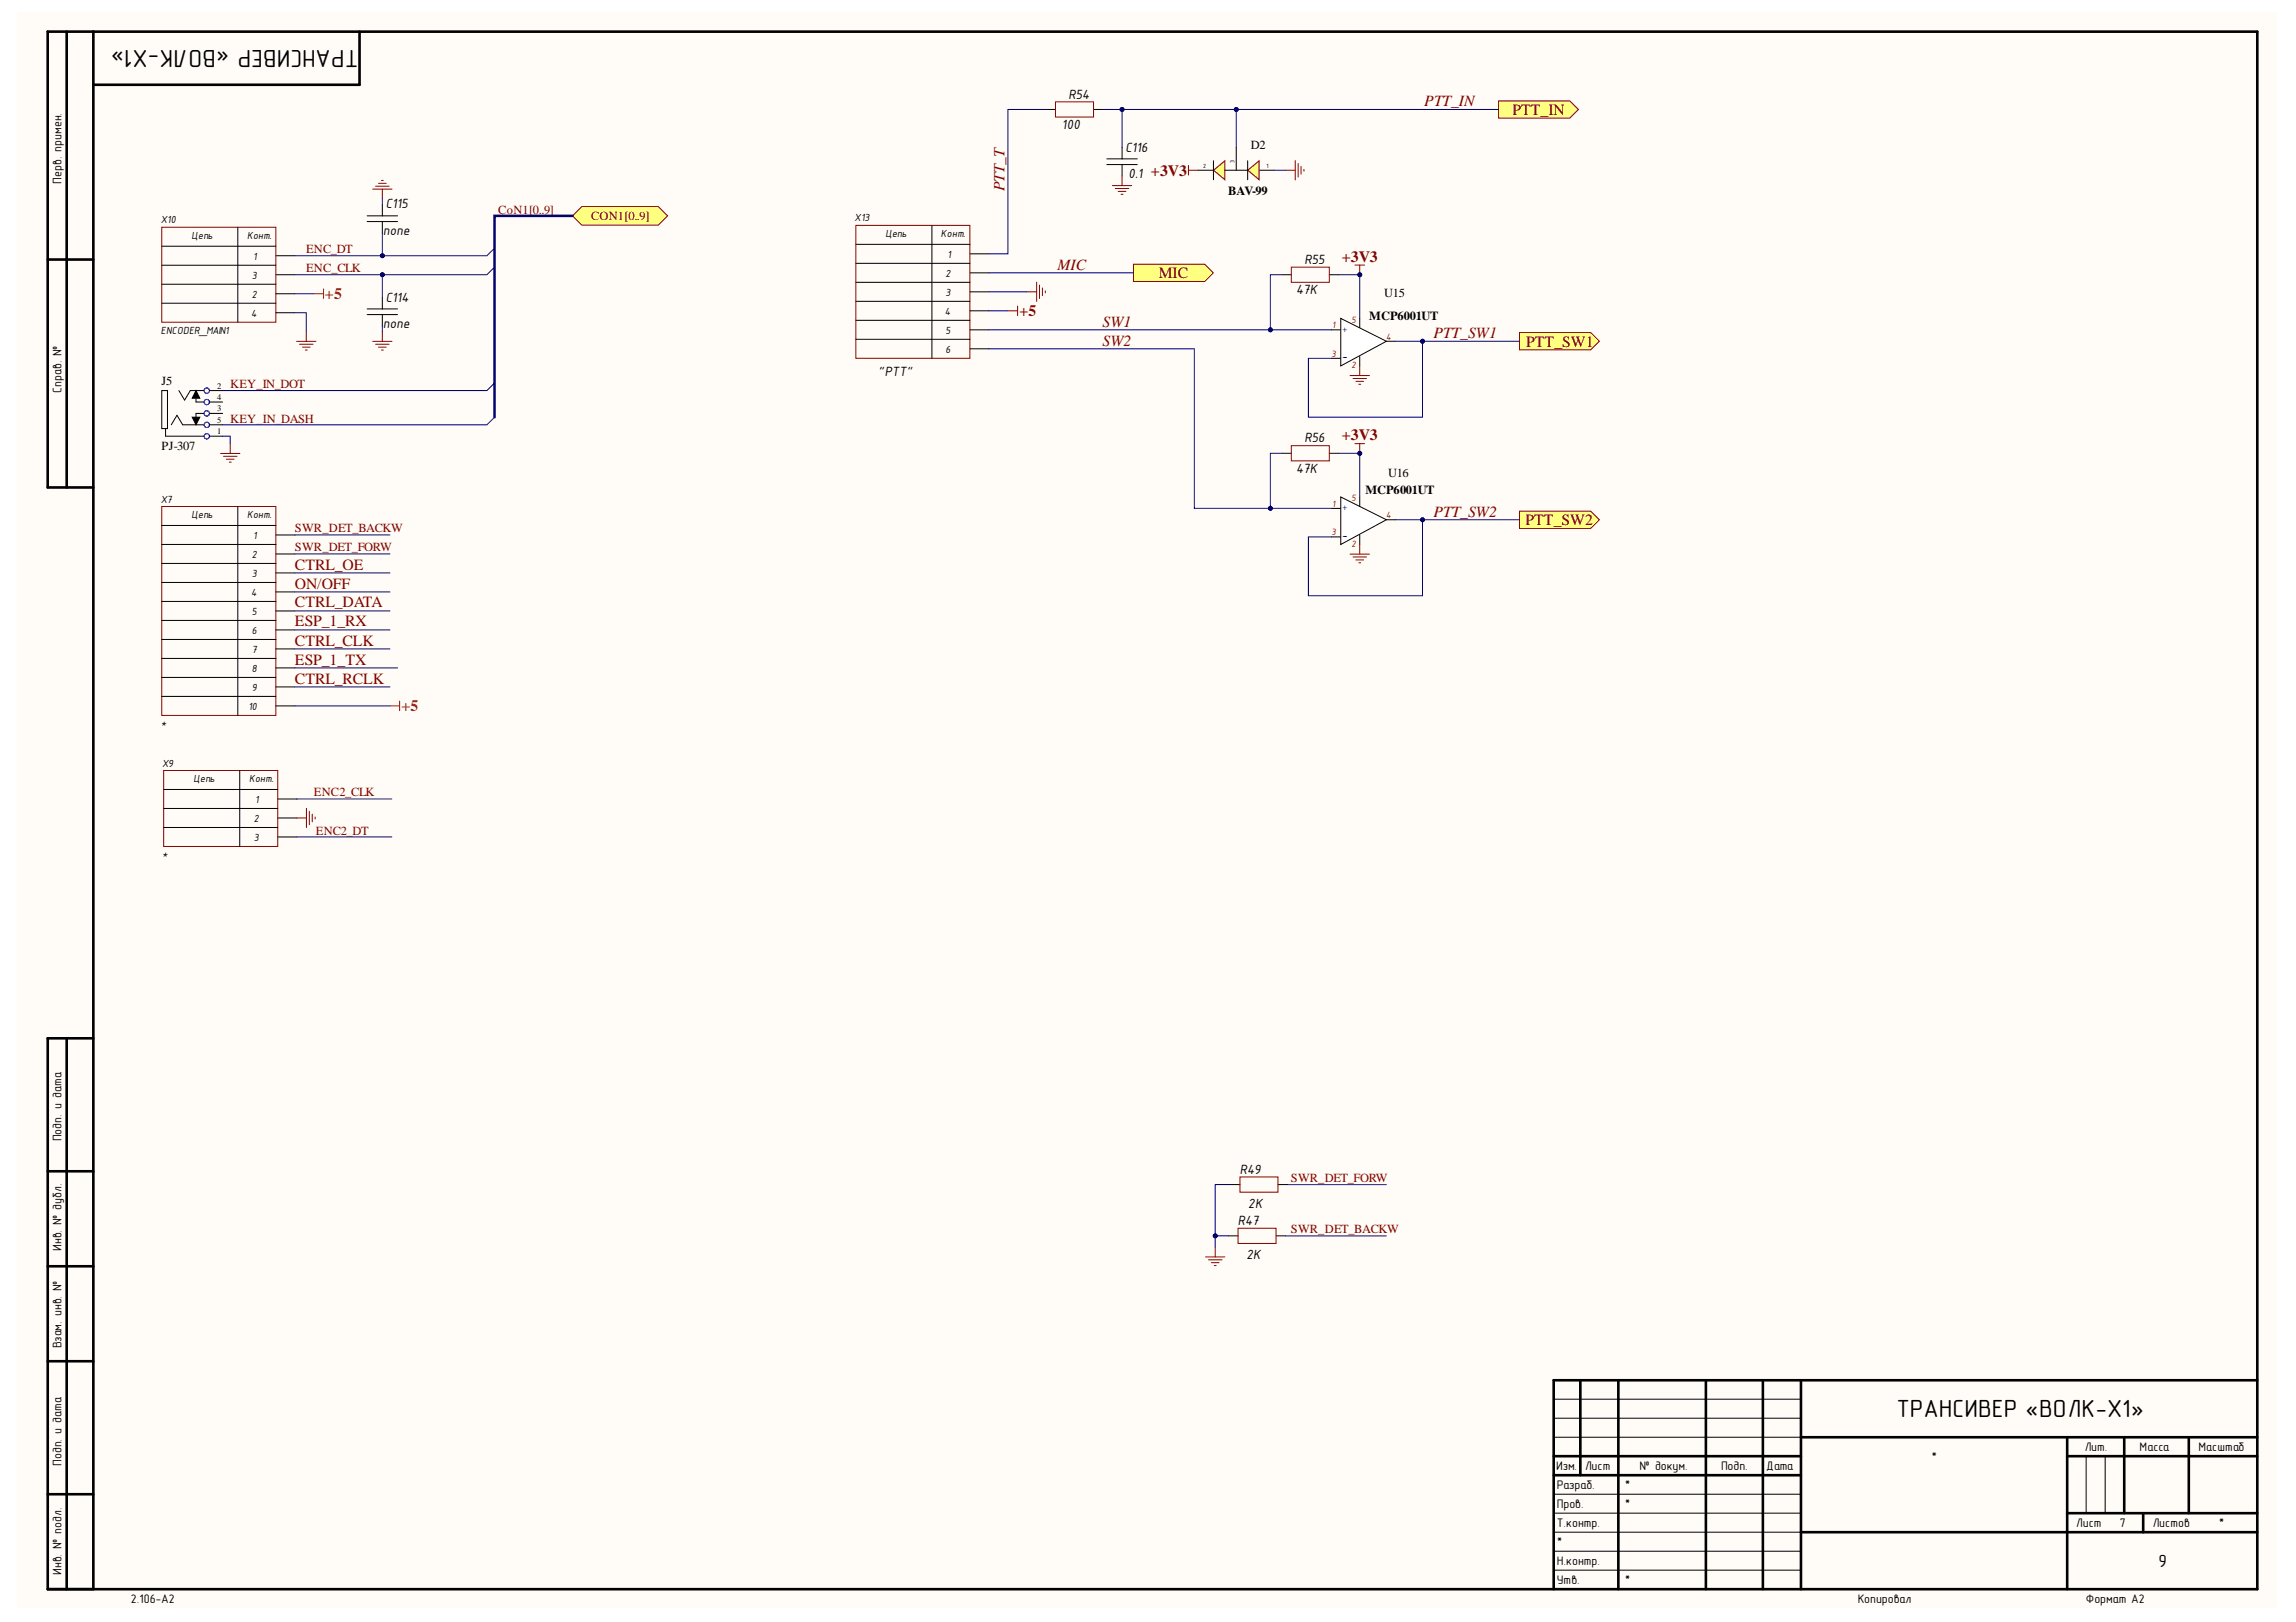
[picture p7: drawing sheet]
<svg xmlns="http://www.w3.org/2000/svg" width="297mm" height="210mm" viewBox="0 0 297 210" stroke-linecap="round" stroke-linejoin="round" font-family="sans-serif">
<defs><g id="words">
<g font-size="3.2">
<text x="46.4" y="6.4" transform="rotate(-180 46.4 6.4)">ТРАНСИВЕР «ВОЛК-X1»</text>
<text x="245.3" y="183.4">ТРАНСИВЕР «ВОЛК-X1»</text>
</g>
<text font-size="2.3" x="279.3" y="202.8">9</text>
<g font-size="2" fill="#800000">
<text x="184.3" y="13.8">PTT_IN</text>
<text x="195.7" y="14.9">PTT_IN</text>
<text x="129.9" y="24.8" transform="rotate(-90 129.9 24.8)">PTT_T</text>
<text x="136.8" y="34.9">MIC</text>
<text x="173.6" y="33.9">+3V3</text>
<text x="131.9" y="40.9">+5</text>
<text x="149.9" y="36">MIC</text>
<text x="142.6" y="42.3">SW1</text>
<text x="142.6" y="44.7">SW2</text>
<text x="185.4" y="43.7">PTT_SW1</text>
<text x="197.5" y="44.9">PTT_SW1</text>
<text x="173.6" y="57">+3V3</text>
<text x="185.4" y="66.9">PTT_SW2</text>
<text x="197.4" y="68">PTT_SW2</text>
<text x="38.2" y="73.7">CTRL_OE</text>
<text x="38.2" y="76.2">ON/OFF</text>
<text x="38.2" y="83.6">CTRL_CLK</text>
<text x="38.2" y="78.6">CTRL_DATA</text>
<text x="38.2" y="81.1">ESP_1_RX</text>
<text x="38.2" y="88.5">CTRL_RCLK</text>
<text x="38.2" y="86">ESP_1_TX</text>
</g>
<g font-size="2" fill="#f00">
<text x="42" y="38.7">+5</text>
<text x="51.9" y="92">+5</text>
</g>
<g font-size="2" fill="#000080">
<text x="173.7" y="46.7">-</text>
<text x="173.7" y="69.8">-</text>
</g>
<g font-size="1.9">
<text x="137.4" y="16.6">100</text>
<text x="138.2" y="12.8">R54</text>
<text x="145.6" y="19.6">C116</text>
<text x="146" y="23.1">0.1 +3V3</text>
<text x="49.9" y="27">C115</text>
<text x="49.6" y="30.4">none</text>
<text x="168.8" y="34.1">R55</text>
<text x="49.9" y="39">C114</text>
<text x="167.7" y="38">47K</text>
<text x="49.6" y="42.4">none</text>
<text x="113.6" y="48.6">&quot;PTT&quot;</text>
<text x="168.8" y="57.2">R56</text>
<text x="167.7" y="61.2">47K</text>
<text x="160.4" y="151.9">R49</text>
<text x="160.1" y="158.5">R47</text>
<text x="161.5" y="156.3">2K</text>
<text x="161.2" y="162.9">2K</text>
</g>
<g font-size="1.6">
<text x="8" y="23.7" transform="rotate(-90 8 23.7)">Перв. примен.</text>
<text x="161.8" y="19.3">D2</text>
<text x="158.9" y="25.2">BAV-99</text>
<text x="177.1" y="41.4">MCP6001UT</text>
<text x="179.1" y="38.5">U15</text>
<text x="8" y="50.8" transform="rotate(-90 8 50.8)">Справ. №</text>
<text x="20.9" y="49.9">J5</text>
<text x="20.9" y="58.2">PJ-307</text>
<text x="176.6" y="64">MCP6001UT</text>
<text x="179.6" y="61.7">U16</text>
<text x="8" y="147.7" transform="rotate(-90 8 147.7)">Подп. и дата</text>
<text x="8" y="161.9" transform="rotate(-90 8 161.9)">Инв. № дубл.</text>
<text x="8" y="174.5" transform="rotate(-90 8 174.5)">Взам. инв. №</text>
<text x="8" y="189.7" transform="rotate(-90 8 189.7)">Подп. и дата</text>
<text x="201.3" y="190.3">Изм.</text>
<text x="205.1" y="190.3">Лист</text>
<text x="212.1" y="190.3">№ докум.</text>
<text x="222.7" y="190.3">Подп.</text>
<text x="228.5" y="190.3">Дата</text>
<text x="249.9" y="189">*</text>
<text x="269.7" y="187.8">Лит.</text>
<text x="276.8" y="187.8">Масса</text>
<text x="284.4" y="187.8">Масштаб</text>
<text x="201.4" y="195.2">Пров.</text>
<text x="201.4" y="197.6">Т.контр.</text>
<text x="201.4" y="192.7">Разраб.</text>
<text x="210.2" y="195.2">*</text>
<text x="210.2" y="192.7">*</text>
<text x="268.6" y="197.6">Лист</text>
<text x="274.3" y="197.6">7</text>
<text x="278.5" y="197.6">Листов</text>
<text x="287" y="197.6">*</text>
<text x="8" y="203.8" transform="rotate(-90 8 203.8)">Инв. № подл.</text>
<text x="201.4" y="202.5">Н.контр.</text>
<text x="201.4" y="200.1">*</text>
<text x="16.9" y="207.4">2.106-A2</text>
<text x="201.4" y="205">Утв.</text>
<text x="210.2" y="205">*</text>
<text x="240.3" y="207.4">Копировал</text>
<text x="269.9" y="207.4">Формат А2</text>
</g>
<g font-size="1.6" fill="#800000">
<text x="64.5" y="27.6">CoN1[0..9]</text>
<text x="76.5" y="28.5">CON1[0..9]</text>
<text x="39.6" y="35.2">ENC_CLK</text>
<text x="39.6" y="32.8">ENC_DT</text>
<text x="29.8" y="50.2">KEY_IN_DOT</text>
<text x="29.8" y="54.7">KEY_IN_DASH</text>
<text x="38.2" y="71.3">SWR_DET_FORW</text>
<text x="38.2" y="68.9">SWR_DET_BACKW</text>
<text x="40.6" y="103">ENC2_CLK</text>
<text x="40.9" y="108">ENC2_DT</text>
<text x="167" y="153">SWR_DET_FORW</text>
<text x="167" y="159.6">SWR_DET_BACKW</text>
</g>
<g font-size="1.5">
<text x="20.8" y="28.9">X10</text>
<text x="110.6" y="28.7">X13</text>
<text x="24.8" y="30.9">Цепь</text>
<text x="32" y="30.9">Конт.</text>
<text x="32.7" y="33.6">1</text>
<text x="114.5" y="30.7">Цепь</text>
<text x="121.7" y="30.7">Конт.</text>
<text x="122.3" y="35.8">2</text>
<text x="122.6" y="33.4">1</text>
<text x="32.5" y="41">4</text>
<text x="32.6" y="36.1">3</text>
<text x="32.6" y="38.5">2</text>
<text x="122.2" y="40.7">4</text>
<text x="122.3" y="38.3">3</text>
<text x="20.8" y="43.2">ENCODER_MAIN1</text>
<text x="122.3" y="43.2">5</text>
<text x="122.3" y="45.6">6</text>
<text x="20.8" y="65.1">X7</text>
<text x="24.8" y="67">Цепь</text>
<text x="32" y="67">Конт.</text>
<text x="32.7" y="69.7">1</text>
<text x="32.5" y="77.1">4</text>
<text x="32.6" y="72.2">2</text>
<text x="32.6" y="74.6">3</text>
<text x="32.6" y="79.6">5</text>
<text x="32.6" y="82.1">6</text>
<text x="32.6" y="84.5">7</text>
<text x="32.6" y="87">8</text>
<text x="32.6" y="89.4">9</text>
<text x="20.8" y="94.1">*</text>
<text x="32.1" y="91.9">10</text>
<text x="21" y="99.2">X9</text>
<text x="25" y="101.2">Цепь</text>
<text x="32.2" y="101.2">Конт.</text>
<text x="32.8" y="106.4">2</text>
<text x="33" y="103.9">1</text>
<text x="21" y="111.1">*</text>
<text x="32.8" y="108.9">3</text>
</g>
<g font-size="1.2" fill="#980000">
<text x="174.9" y="41.8">5</text>
<text x="172.2" y="46.1">3</text>
<text x="172.3" y="42.4">1</text>
<text x="174.9" y="47.7">2</text>
<text x="179.3" y="44">4</text>
<text x="172.3" y="65.6">1</text>
<text x="174.9" y="64.8">5</text>
<text x="172.2" y="69.2">3</text>
<text x="174.9" y="70.7">2</text>
<text x="179.3" y="67">4</text>
</g>
<g font-size="1.1" fill="#000080">
<text x="173.7" y="42.9">+</text>
<text x="173.7" y="66">+</text>
</g>
<g font-size="1.1">
<text x="28.1" y="53.3">3</text>
<text x="28.1" y="51.8">4</text>
<text x="28.1" y="50.3">2</text>
<text x="28.1" y="56.2">1</text>
<text x="28.1" y="54.8">5</text>
</g>
<g font-size=".8">
<text x="155.7" y="21.8">2</text>
<text x="159.7" y="21" transform="rotate(-90 159.7 21)">3</text>
<text x="163.9" y="21.8">1</text>
</g>
</g></defs>
<g fill="#fffcf8">
<path d="M2.2 1.6h292.3v206.5h-292.3z" fill-rule="evenodd"/>
<path d="M2.2 1.6h292.3v206.5h-292.3z" fill-rule="evenodd"/>
</g>
<g fill="none" stroke="#000" stroke-width=".34">
<path d="M8.6 4.1v59M12.1 4.1h-5.9v59h5.9M46.5 4.1v6.9h-34.4M6.2 33.6h5.9M8.6 134.4v71.3M12.1 134.4h-5.9v71.3h285.8v-201.6h-279.9v201.6M6.2 151.6h5.9M6.2 163.9h5.9M6.2 176.2h5.9M204.5 178.6v12.3M209.4 178.6v27.1M220.7 178.6v27.1"/>
<path d="M228.1 178.6v27.1M233 178.6v27.1M292 178.6h-91v27.1M6.2 193.4h5.9M201 188.4h32M201 190.9h32M233 186h59M233 198.3h59M267.4 188.4h24.6M267.4 186v19.7M267.4 195.8h24.6M274.8 186v9.8"/>
<path d="M277.3 195.8v2.5M283.2 186v9.8"/>
</g>
<g fill="none" stroke="#000" stroke-width=".13">
<path d="M20.9 31.9h14.8M20.9 34.3h14.8M20.9 36.8h14.8M20.9 39.2h14.8M30.8 29.4v12.3M35.7 33.1h2.4M35.7 35.6h2.4M35.7 38h2.4M35.7 40.5h2.4M201 198.3h32M201 195.8h32M201 193.4h32"/>
<path d="M201 186h32M201 183.5h32M201 181.1h32M269.9 188.4v7.4M272.4 188.4v7.4M201 203.2h32M201 200.7h32"/>
</g>
<path d="M20.9 29.4h14.8v12.3h-14.8zM38.4 44.2h2.5M38.8 44.5h1.7M39.1 44.9h1M39.5 45.3h.3M39.6 42.9v1.3" fill="none" stroke="#800000" stroke-width=".13"/>
<path d="M40.6 38h1.3M41.9 37.4v1.2" fill="none" stroke="#f00" stroke-width=".13"/>
<path d="M74.1 27.9l1.2-1.2h9.9l1.2 1.2-1.2 1.2h-9.9z" fill-rule="evenodd" fill="#ffff80"/>
<g fill="none" stroke="#800000" stroke-width=".13">
<path d="M136.6 13.2h4.9v1.9h-4.9zM48.2 24.5h2.5M48.6 24.1h1.7M49 23.7h1M49.3 23.3h.3M49.5 24.5v1.2M74.1 27.9l1.2-1.2h9.9l1.2 1.2-1.2 1.2h-9.9zM110.7 29.2h14.8v17.2h-14.8zM143.9 24h2.5M144.3 24.4h1.7M144.7 24.8h1M145 25.1h.3"/>
<path d="M145.2 22.8v1.2M28.5 58.7h2.5M28.9 59.1h1.8M29.3 59.4h1M29.7 59.8h.2M29.8 57.4v1.3M48.2 44.2h2.5M48.6 44.5h1.7M49 44.9h1M49.3 45.3h.3M49.5 42.9v1.3M160.2 158.9h4.9v2h-4.9z"/>
<path d="M160.4 152.3h4.9v2h-4.9zM156 162.7h2.5M156.3 163h1.8M156.7 163.4h1M157.1 163.8h.2M157.2 161.4v1.3"/>
</g>
<path d="M64 32.1l-1 1M64 34.6l-1 1M64 49.6l-1 .9M64 54l-1 1" fill="none" stroke="#000080" stroke-width=".13"/>
<g fill="none" stroke="#000" stroke-width=".13">
<path d="M135.3 14.2h1.3M141.5 14.2h1.2M145.2 19.1v1.5M110.7 31.6h14.8M110.7 34.1h14.8M110.7 36.5h14.8M110.7 39h14.8M120.6 29.2v17.2M125.5 32.8h2.4M125.5 35.3h2.4M125.5 37.8h2.4M143.2 21.3h3.9"/>
<path d="M143.2 20.6h3.9M145.2 21.3v1.5M155 22h2M20.9 50.5h.8v5h-.8zM21.4 55.5v.9h4.9M22.2 55l.7-1.3 .7 1.3h2.7M23.1 50.5l.8 1.3 .7-1.3h1.7M24.9 54h.9l-.4 1zM25.4 50.5l.4 1h-.9zM25.4 51.5v.5h.9M26.3 53.5h-.9v.5M27.1 56.4h1.7"/>
<path d="M27.1 50.5h1.7M27.1 55h1.7M27.1 52h1.7M27.1 53.5h1.7M110.7 41.5h14.8M110.7 43.9h14.8M125.5 40.2h2.4M125.5 42.7h2.4M125.5 45.1h2.4M158.9 159.9h1.3M159.2 153.3h1.2M165.1 159.9h1.2"/>
<path d="M165.3 153.3h1.3"/>
</g>
<g fill="none" stroke="#00f" stroke-width=".13">
<circle cx="26.7" cy="52" r=".34"/>
<circle cx="26.7" cy="50.6" r=".34"/>
<circle cx="26.7" cy="56.5" r=".34"/>
<circle cx="26.8" cy="55" r=".35"/>
<circle cx="26.8" cy="53.5" r=".35"/>
<circle cx="26.8" cy="56.5" r=".35"/>
<circle cx="26.8" cy="50.6" r=".35"/>
<circle cx="26.8" cy="52" r=".35"/>
</g>
<g fill="#000">
<path d="M24.9 54h.9l-.4 1z" fill-rule="evenodd"/>
<path d="M25.4 50.5l.4 1h-.9z" fill-rule="evenodd"/>
</g>
<path d="M157 22l1.5-1.2v2.5z" fill="#ffd966"/>
<path d="M157 22l1.5-1.2v2.5z" fill="none" stroke="#980000" stroke-width=".13"/>
<path d="M159.9 19.1v2.9M157 20.8v2.5M158.5 22h2.9M162.9 22h2" fill="none" stroke="#000" stroke-width=".13"/>
<path d="M161.4 22l1.5-1.2v2.5z" fill="#ffd966"/>
<path d="M161.4 22l1.5-1.2v2.5z" fill="none" stroke="#980000" stroke-width=".13"/>
<path d="M161.4 20.8v2.5" fill="none" stroke="#000" stroke-width=".13"/>
<path d="M153.8 22h1.2M153.8 21.4v1.3M166.3 22h1.3M167.6 20.8v2.5M167.9 21.2v1.7M168.3 21.5v1M168.7 21.9v.3" fill="none" stroke="#800000" stroke-width=".13"/>
<path d="M146.6 34.2h9.3l1.1 1.1-1.1 1.1h-9.3z" fill-rule="evenodd" fill="#ffff80"/>
<path d="M131.7 39.6v1.2M132.9 37.8h1.2M134.1 36.5v2.5M134.5 36.9v1.7M134.9 37.3v1M135.2 37.6v.3M146.6 34.2h9.3l1.1 1.1-1.1 1.1h-9.3zM130.4 40.2h1.3" fill="none" stroke="#800000" stroke-width=".13"/>
<path d="M172.2 42.7h1.3M172.2 46.4h1.3M175.9 41.2v1.2M179.4 44.2h1.2" fill="none" stroke="#000" stroke-width=".13"/>
<path d="M173.5 41.2l5.9 3-5.9 3.2z" fill="#fff"/>
<path d="M165.8 35.6h1.3M172 35.6h1.2M173.5 41.2l5.9 3-5.9 3.2zM175.9 46.1v1.3" fill="none" stroke="#000" stroke-width=".13"/>
<path d="M167.1 34.6h4.9v1.9h-4.9zM175.3 34.3h1.2M175.9 34.3v1.3" fill="none" stroke="#800000" stroke-width=".13"/>
<circle cx="175.9" cy="35.6" r=".25" fill="#000080"/>
<circle cx="175.9" cy="35.6" r=".25" fill="none" stroke="#000080" stroke-width=".13"/>
<path d="M174.7 48.6h2.5M175 49h1.8M175.4 49.4h1M175.8 49.7h.2M175.9 47.4v1.2" fill="none" stroke="#800000" stroke-width=".13"/>
<path d="M172.2 65.8h1.3M172.2 69.5h1.3M175.9 64.3v1.2M179.4 67.3h1.2" fill="none" stroke="#000" stroke-width=".13"/>
<path d="M173.5 64.3l5.9 3-5.9 3.2z" fill="#fff"/>
<path d="M165.8 58.7h1.3M172 58.7h1.2M173.5 64.3l5.9 3-5.9 3.2zM175.9 69.2v1.3" fill="none" stroke="#000" stroke-width=".13"/>
<path d="M167.1 57.7h4.9v1.9h-4.9zM175.3 57.4h1.2M175.9 57.4v1.3" fill="none" stroke="#800000" stroke-width=".13"/>
<circle cx="175.9" cy="58.7" r=".25" fill="#000080"/>
<circle cx="175.9" cy="58.7" r=".25" fill="none" stroke="#000080" stroke-width=".13"/>
<path d="M174.7 71.7h2.5M175 72.1h1.8M175.4 72.5h1M175.8 72.8h.2M175.9 70.5v1.2" fill="none" stroke="#800000" stroke-width=".13"/>
<path d="M193.9 13.1h9.2l1.1 1.1-1.1 1.1h-9.2z" fill-rule="evenodd" fill="#ffff80"/>
<path d="M193.9 13.1h9.2l1.1 1.1-1.1 1.1h-9.2z" fill="none" stroke="#800000" stroke-width=".13"/>
<path d="M196.6 43h9.2l1.1 1.2-1.1 1.1h-9.2z" fill-rule="evenodd" fill="#ffff80"/>
<path d="M196.6 43h9.2l1.1 1.2-1.1 1.1h-9.2z" fill="none" stroke="#800000" stroke-width=".13"/>
<path d="M196.6 66.2h9.2l1.1 1.1-1.1 1.1h-9.2z" fill-rule="evenodd" fill="#ffff80"/>
<path d="M20.9 65.5h14.8v27.1h-14.8zM196.6 66.2h9.2l1.1 1.1-1.1 1.1h-9.2z" fill="none" stroke="#800000" stroke-width=".13"/>
<g fill="none" stroke="#000" stroke-width=".13">
<path d="M20.9 68h14.8M20.9 70.5h14.8M20.9 72.9h14.8M20.9 75.4h14.8M20.9 77.8h14.8M30.8 65.5v27.1M35.7 69.2h2.4M35.7 71.7h2.4M35.7 74.1h2.4M35.7 76.6h2.4M35.7 79.1h2.4M20.9 80.3h14.8"/>
<path d="M20.9 82.8h14.8M20.9 85.2h14.8M20.9 87.7h14.8M20.9 90.1h14.8M35.7 81.5h2.4M35.7 84h2.4M35.7 86.4h2.4M35.7 88.9h2.4M35.7 91.4h2.4"/>
</g>
<path d="M50.5 91.4h1.2M51.7 90.7v1.3" fill="none" stroke="#f00" stroke-width=".13"/>
<path d="M38.1 38h2.5M49.5 35.6v2.9M38.1 40.5h1.5v2.4M49.5 42.2v.7" fill="none" stroke="#000080" stroke-width=".13"/>
<circle cx="49.5" cy="35.6" r=".25" fill="#000080"/>
<g fill="none" stroke="#000080" stroke-width=".13">
<path d="M49.5 25.7v.8M49.5 30.1v3"/>
<circle cx="49.5" cy="35.6" r=".25"/>
</g>
<circle cx="49.5" cy="33.1" r=".25" fill="#000080"/>
<g fill="none" stroke="#000080" stroke-width=".13">
<path d="M28.8 56.4h1v1M28.8 50.5h34.2M28.8 55h34.2M127.9 45.1h26.6v20.7h17.7M166.3 159.9h13.1M166.6 153.3h12.8"/>
<circle cx="49.5" cy="33.1" r=".25"/>
</g>
<circle cx="164.3" cy="65.8" r=".25" fill="#000080"/>
<g fill="none" stroke="#000080" stroke-width=".13">
<path d="M127.9 42.7h44.3"/>
<circle cx="164.3" cy="65.8" r=".25"/>
</g>
<circle cx="164.4" cy="42.7" r=".25" fill="#000080"/>
<g fill="none" stroke="#000080" stroke-width=".13">
<path d="M135.3 14.2h-4.9v18.6h-2.5M142.7 14.2h2.5v4.9M127.9 37.8h5M127.9 35.3h18.7M127.9 40.2h2.5"/>
<circle cx="164.4" cy="42.7" r=".25"/>
</g>
<circle cx="145.2" cy="14.2" r=".25" fill="#000080"/>
<g fill="none" stroke="#000080" stroke-width=".13">
<path d="M145.2 14.2h14.7v4.9"/>
<circle cx="145.2" cy="14.2" r=".25"/>
</g>
<circle cx="145.2" cy="14.2" r=".25" fill="#000080"/>
<circle cx="145.2" cy="14.2" r=".25" fill="none" stroke="#000080" stroke-width=".13"/>
<circle cx="159.9" cy="14.2" r=".25" fill="#000080"/>
<g fill="none" stroke="#000080" stroke-width=".13">
<path d="M159.9 14.2h34"/>
<circle cx="159.9" cy="14.2" r=".25"/>
</g>
<circle cx="159.9" cy="14.2" r=".25" fill="#000080"/>
<g fill="none" stroke="#000080" stroke-width=".13">
<path d="M165.8 58.7h-1.4v7.1"/>
<circle cx="159.9" cy="14.2" r=".25"/>
</g>
<circle cx="164.3" cy="65.8" r=".25" fill="#000080"/>
<g fill="none" stroke="#000080" stroke-width=".13">
<path d="M165.8 35.6h-1.4v7.1"/>
<circle cx="164.3" cy="65.8" r=".25"/>
</g>
<circle cx="164.4" cy="42.7" r=".25" fill="#000080"/>
<g fill="none" stroke="#000080" stroke-width=".13">
<path d="M164.9 22h1.4M180.6 67.3h3.4v9.8h-14.7v-7.6h2.9"/>
<circle cx="164.4" cy="42.7" r=".25"/>
</g>
<circle cx="184" cy="67.3" r=".25" fill="#000080"/>
<g fill="none" stroke="#000080" stroke-width=".13">
<path d="M173.2 58.7h2.7v5.6"/>
<circle cx="184" cy="67.3" r=".25"/>
</g>
<circle cx="175.9" cy="58.7" r=".25" fill="#000080"/>
<g fill="none" stroke="#000080" stroke-width=".13">
<path d="M173.2 35.6h2.7v5.6"/>
<circle cx="175.9" cy="58.7" r=".25"/>
</g>
<circle cx="175.9" cy="35.6" r=".25" fill="#000080"/>
<g fill="none" stroke="#000080" stroke-width=".13">
<path d="M38.1 35.6h24.9"/>
<circle cx="175.9" cy="35.6" r=".25"/>
</g>
<circle cx="49.5" cy="35.6" r=".25" fill="#000080"/>
<g fill="none" stroke="#000080" stroke-width=".13">
<path d="M38.1 33.1h24.9"/>
<circle cx="49.5" cy="35.6" r=".25"/>
</g>
<circle cx="49.5" cy="33.1" r=".25" fill="#000080"/>
<g fill="none" stroke="#000080" stroke-width=".13">
<path d="M184 44.2h12.6"/>
<circle cx="49.5" cy="33.1" r=".25"/>
</g>
<circle cx="184" cy="44.2" r=".25" fill="#000080"/>
<g fill="none" stroke="#000080" stroke-width=".13">
<path d="M184 67.3h12.6"/>
<circle cx="184" cy="44.2" r=".25"/>
</g>
<circle cx="184" cy="67.3" r=".25" fill="#000080"/>
<g fill="none" stroke="#000080" stroke-width=".13">
<path d="M180.6 44.2h3.4v9.8h-14.7v-7.6h2.9"/>
<circle cx="184" cy="67.3" r=".25"/>
</g>
<circle cx="184" cy="44.2" r=".25" fill="#000080"/>
<g fill="none" stroke="#000080" stroke-width=".13">
<path d="M38.1 69.2h12.4M38.1 71.7h12.4M38.1 74.1h12.4M38.1 76.6h12.4M38.1 79.1h12.4M38.1 86.4h13.3M38.1 81.5h12.4M38.1 84h12.4M38.1 88.9h12.4M38.1 91.4h12.4M157.2 159.9h1.7"/>
<circle cx="184" cy="44.2" r=".25"/>
</g>
<circle cx="157.2" cy="159.9" r=".25" fill="#000080"/>
<g fill="none" stroke="#000080" stroke-width=".13">
<path d="M159.2 153.3h-2v8.1"/>
<circle cx="157.2" cy="159.9" r=".25"/>
</g>
<circle cx="157.2" cy="159.9" r=".25" fill="#000080"/>
<g fill="none" stroke="#000080" stroke-width=".13">
<path d="M38.4 103.4h12.3M38.4 108.3h12.3"/>
<circle cx="157.2" cy="159.9" r=".25"/>
</g>
<path d="M74.1 27.9h-10.1v26.1" fill="none" stroke="#000080" stroke-width=".34"/>
<g fill="none" stroke="#000" stroke-width=".13">
<path d="M47.5 28.7h3.9M47.5 27.9h3.9M47.5 40h3.9M49.5 26.5v1.4M49.5 28.7v1.4M49.5 38.5v1.5M47.5 40.7h3.9M49.5 40.7v1.5M31 99.7v9.8M21.2 102.2h14.7M21.2 104.6h14.7M21.2 107.1h14.7"/>
<path d="M35.9 103.4h2.5M35.9 105.9h2.5M35.9 108.3h2.5"/>
</g>
<path d="M21.2 99.7h14.7v9.8h-14.7zM38.4 105.9h1.2M39.6 104.6v2.5M40 105v1.7M40.4 105.4v1M40.8 105.7v.3" fill="none" stroke="#800000" stroke-width=".13"/>
<use href="#words"/>
</svg>
